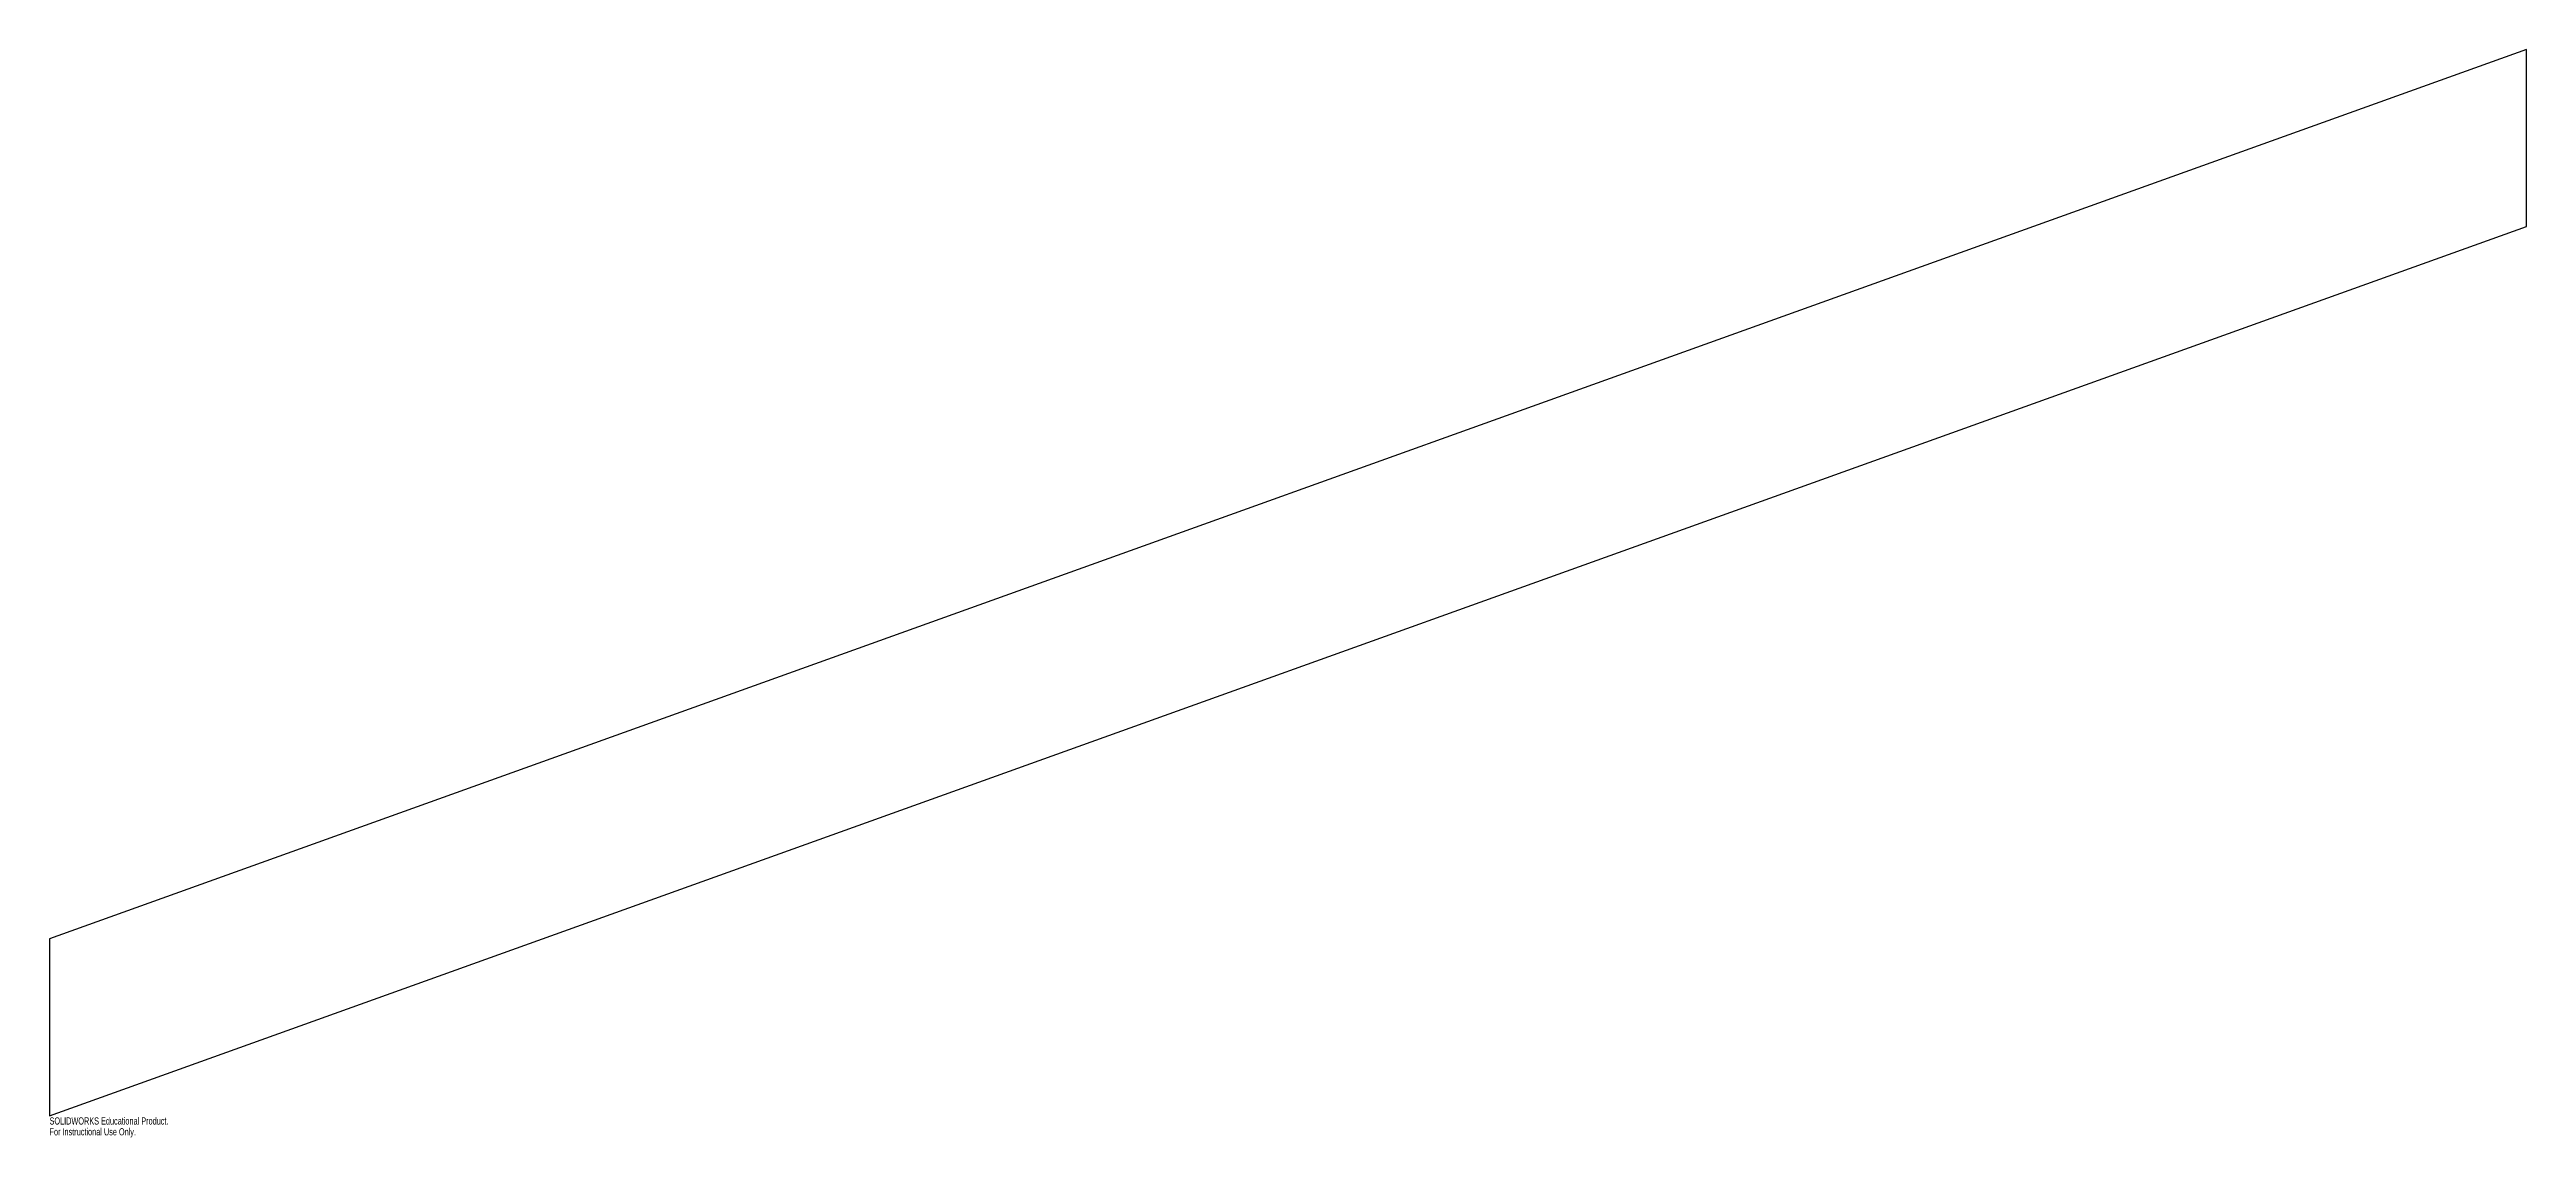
# Model space of a CAD drawing. Header units: millimetres. Extents: x 0 to 1669, y -15 to 719.
import ezdxf

# ---------------------------------------------------------------- set-up
doc = ezdxf.new("R2010")
doc.units = ezdxf.units.MM
doc.layers.add('CORTE', color=7, linetype='Continuous')
doc.layers.add('INFORMACION_NO_CORTE', color=8, linetype='Continuous')
doc.styles.add('SLDTEXTSTYLE0', font='TXT', dxfattribs={"width": 0.7})

msp = doc.modelspace()

# ---------------------------------------------------------------- linework, layer by layer
at = {"layer": 'CORTE', "color": 7, "linetype": 'Continuous', "lineweight": 25}
for p, q in [((1668.6, 718.7), (0, 119.4)), ((1668.6, 599.4), (1668.6, 718.7)), ((0, 0), (1668.6, 599.4)), ((0, 119.4), (0, 0))]:
    msp.add_line(p, q, dxfattribs=at)

# ---------------------------------------------------------------- texts
at = {"layer": 'INFORMACION_NO_CORTE', "color": 7, "linetype": 'Continuous', "char_height": 4.834, "attachment_point": 1, "style": 'SLDTEXTSTYLE0'}
for s, insert in [('SOLIDWORKS Educational Product.', (0, -1)), ('For Instructional Use Only.', (0, -8.3))]:
    msp.add_mtext(s, dxfattribs=dict(at, insert=insert))

doc.saveas('drawing.dxf')
